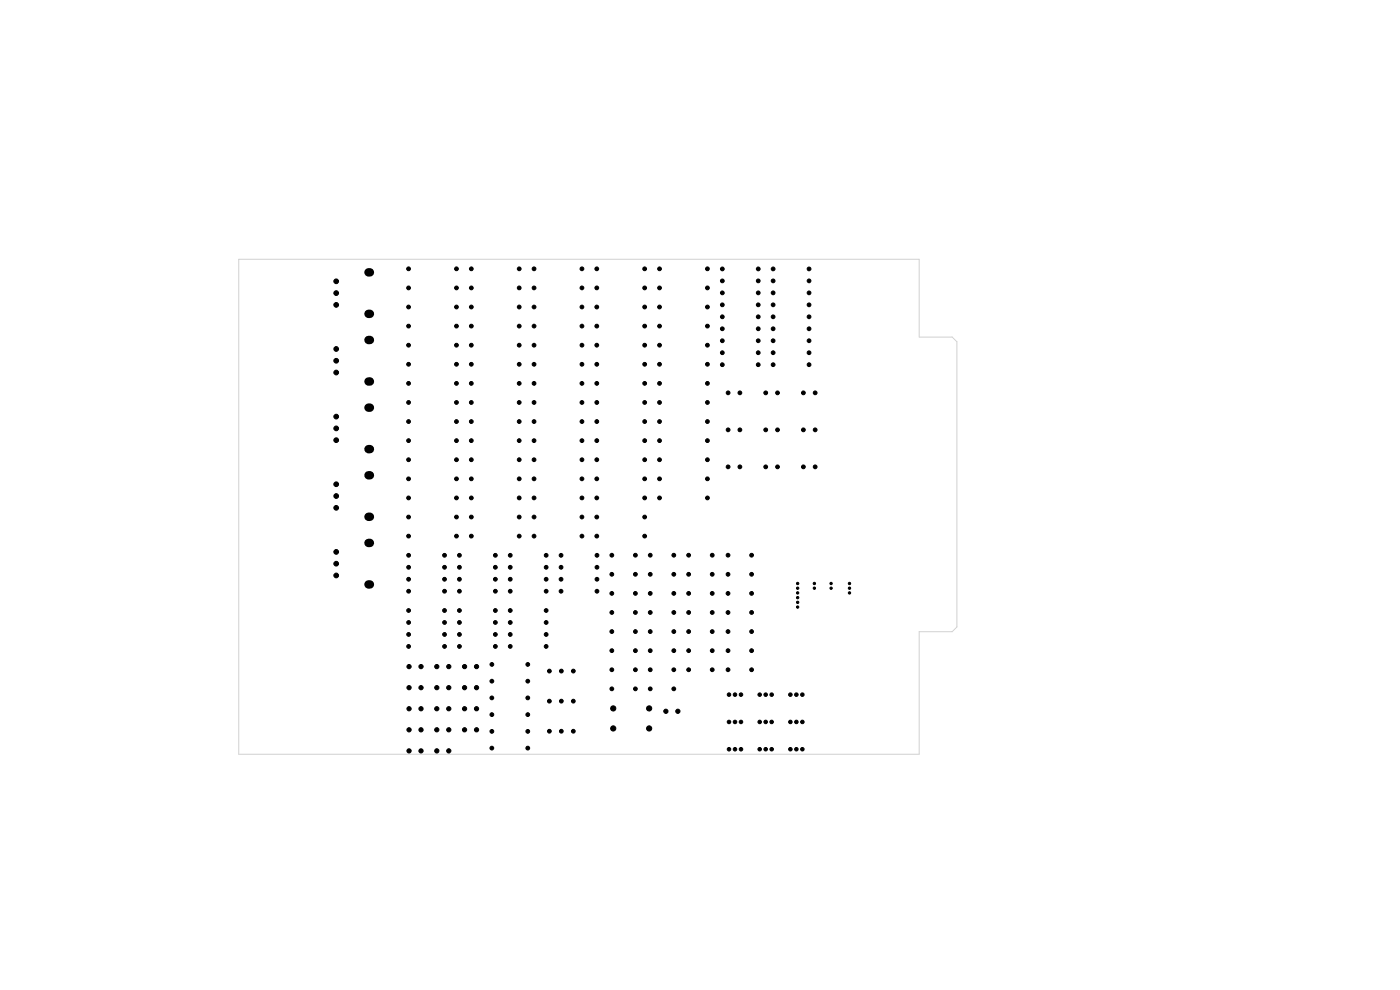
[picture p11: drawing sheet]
<svg xmlns="http://www.w3.org/2000/svg" width="297mm" height="210mm" viewBox="0 0 297 210" stroke-linecap="round" stroke-linejoin="round" font-family="sans-serif">
<path d="M50.7 55h144.3v16.5h7l1 1v60.5l-1 1h-7v26h-144.3z" fill="none" stroke="#d0d2cd" stroke-width=".21"/>
<g fill="#000" stroke="#000" stroke-width=".21">
<circle cx="71.3" cy="59.7" r=".5"/>
<circle cx="86.7" cy="57" r=".4"/>
<circle cx="96.8" cy="57" r=".4"/>
<circle cx="100" cy="57" r=".4"/>
<circle cx="110.1" cy="57" r=".4"/>
<circle cx="113.3" cy="57" r=".4"/>
<circle cx="123.5" cy="57" r=".4"/>
<circle cx="126.6" cy="57" r=".4"/>
<circle cx="136.8" cy="57" r=".4"/>
<circle cx="139.9" cy="57" r=".4"/>
<circle cx="150.1" cy="57" r=".4"/>
<circle cx="153.2" cy="57" r=".4"/>
<circle cx="153.2" cy="59.6" r=".4"/>
<circle cx="160.9" cy="57" r=".4"/>
<circle cx="160.9" cy="59.6" r=".4"/>
<circle cx="164" cy="59.6" r=".4"/>
<circle cx="164" cy="57" r=".4"/>
<circle cx="171.6" cy="57" r=".4"/>
<circle cx="171.6" cy="59.6" r=".4"/>
<circle cx="71.3" cy="64.7" r=".5"/>
<circle cx="71.3" cy="79" r=".5"/>
<circle cx="71.3" cy="74" r=".5"/>
<circle cx="71.3" cy="62.2" r=".5"/>
<circle cx="71.3" cy="76.5" r=".5"/>
<circle cx="86.7" cy="69.2" r=".4"/>
<circle cx="86.7" cy="73.2" r=".4"/>
<circle cx="86.7" cy="65.1" r=".4"/>
<circle cx="86.7" cy="77.3" r=".4"/>
<circle cx="86.7" cy="61.1" r=".4"/>
<circle cx="96.8" cy="69.2" r=".4"/>
<circle cx="96.8" cy="73.2" r=".4"/>
<circle cx="96.8" cy="65.1" r=".4"/>
<circle cx="96.8" cy="61.1" r=".4"/>
<circle cx="96.8" cy="77.3" r=".4"/>
<circle cx="100" cy="69.2" r=".4"/>
<circle cx="100" cy="65.1" r=".4"/>
<circle cx="100" cy="73.2" r=".4"/>
<circle cx="100" cy="77.3" r=".4"/>
<circle cx="100" cy="61.1" r=".4"/>
<circle cx="110.1" cy="69.2" r=".4"/>
<circle cx="110.1" cy="65.1" r=".4"/>
<circle cx="110.1" cy="73.2" r=".4"/>
<circle cx="110.1" cy="61.1" r=".4"/>
<circle cx="110.1" cy="77.3" r=".4"/>
<circle cx="113.3" cy="69.2" r=".4"/>
<circle cx="113.3" cy="73.2" r=".4"/>
<circle cx="113.3" cy="65.1" r=".4"/>
<circle cx="113.3" cy="77.3" r=".4"/>
<circle cx="113.3" cy="61.1" r=".4"/>
<circle cx="123.5" cy="69.2" r=".4"/>
<circle cx="123.5" cy="65.1" r=".4"/>
<circle cx="123.5" cy="73.2" r=".4"/>
<circle cx="123.5" cy="61.1" r=".4"/>
<circle cx="123.5" cy="77.3" r=".4"/>
<circle cx="126.6" cy="69.2" r=".4"/>
<circle cx="126.6" cy="73.2" r=".4"/>
<circle cx="126.6" cy="65.1" r=".4"/>
<circle cx="126.6" cy="77.3" r=".4"/>
<circle cx="126.6" cy="61.1" r=".4"/>
<circle cx="136.8" cy="69.2" r=".4"/>
<circle cx="136.8" cy="73.2" r=".4"/>
<circle cx="136.8" cy="65.1" r=".4"/>
<circle cx="136.8" cy="77.3" r=".4"/>
<circle cx="136.8" cy="61.1" r=".4"/>
<circle cx="139.9" cy="69.2" r=".4"/>
<circle cx="139.9" cy="73.2" r=".4"/>
<circle cx="139.9" cy="65.1" r=".4"/>
<circle cx="139.9" cy="61.1" r=".4"/>
<circle cx="139.9" cy="77.3" r=".4"/>
<circle cx="150.1" cy="69.2" r=".4"/>
<circle cx="150.1" cy="65.1" r=".4"/>
<circle cx="150.1" cy="73.2" r=".4"/>
<circle cx="150.1" cy="77.3" r=".4"/>
<circle cx="150.1" cy="61.1" r=".4"/>
<circle cx="153.2" cy="77.4" r=".4"/>
<circle cx="153.2" cy="69.7" r=".4"/>
<circle cx="153.2" cy="62.1" r=".4"/>
<circle cx="153.2" cy="64.7" r=".4"/>
<circle cx="153.2" cy="67.2" r=".4"/>
<circle cx="153.2" cy="72.3" r=".4"/>
<circle cx="153.2" cy="74.8" r=".4"/>
<circle cx="160.9" cy="74.8" r=".4"/>
<circle cx="160.9" cy="69.7" r=".4"/>
<circle cx="160.9" cy="72.3" r=".4"/>
<circle cx="160.9" cy="67.2" r=".4"/>
<circle cx="160.9" cy="64.7" r=".4"/>
<circle cx="160.9" cy="62.1" r=".4"/>
<circle cx="160.9" cy="77.4" r=".4"/>
<circle cx="164" cy="64.7" r=".4"/>
<circle cx="164" cy="77.4" r=".4"/>
<circle cx="164" cy="62.1" r=".4"/>
<circle cx="164" cy="74.8" r=".4"/>
<circle cx="164" cy="69.7" r=".4"/>
<circle cx="164" cy="72.3" r=".4"/>
<circle cx="164" cy="67.2" r=".4"/>
<circle cx="171.6" cy="69.7" r=".4"/>
<circle cx="171.6" cy="64.7" r=".4"/>
<circle cx="171.6" cy="62.1" r=".4"/>
<circle cx="171.6" cy="77.4" r=".4"/>
<circle cx="171.6" cy="74.8" r=".4"/>
<circle cx="171.6" cy="72.3" r=".4"/>
<circle cx="171.6" cy="67.2" r=".4"/>
<circle cx="71.3" cy="88.4" r=".5"/>
<circle cx="71.3" cy="93.4" r=".5"/>
<circle cx="71.3" cy="90.9" r=".5"/>
<circle cx="86.7" cy="97.5" r=".4"/>
<circle cx="86.7" cy="89.4" r=".4"/>
<circle cx="86.7" cy="93.5" r=".4"/>
<circle cx="86.7" cy="85.4" r=".4"/>
<circle cx="86.7" cy="81.3" r=".4"/>
<circle cx="96.8" cy="97.5" r=".4"/>
<circle cx="96.8" cy="81.3" r=".4"/>
<circle cx="96.8" cy="89.4" r=".4"/>
<circle cx="96.8" cy="93.5" r=".4"/>
<circle cx="96.8" cy="85.4" r=".4"/>
<circle cx="100" cy="97.5" r=".4"/>
<circle cx="100" cy="93.5" r=".4"/>
<circle cx="100" cy="89.4" r=".4"/>
<circle cx="100" cy="81.3" r=".4"/>
<circle cx="100" cy="85.4" r=".4"/>
<circle cx="110.1" cy="97.5" r=".4"/>
<circle cx="110.1" cy="89.4" r=".4"/>
<circle cx="110.1" cy="85.4" r=".4"/>
<circle cx="110.1" cy="81.3" r=".4"/>
<circle cx="110.1" cy="93.5" r=".4"/>
<circle cx="113.3" cy="97.5" r=".4"/>
<circle cx="113.3" cy="85.4" r=".4"/>
<circle cx="113.3" cy="89.4" r=".4"/>
<circle cx="113.3" cy="93.5" r=".4"/>
<circle cx="113.3" cy="81.3" r=".4"/>
<circle cx="123.5" cy="97.5" r=".4"/>
<circle cx="123.5" cy="85.4" r=".4"/>
<circle cx="123.5" cy="89.4" r=".4"/>
<circle cx="123.5" cy="81.3" r=".4"/>
<circle cx="123.5" cy="93.5" r=".4"/>
<circle cx="126.6" cy="97.5" r=".4"/>
<circle cx="126.6" cy="81.3" r=".4"/>
<circle cx="126.6" cy="93.5" r=".4"/>
<circle cx="126.6" cy="89.4" r=".4"/>
<circle cx="126.6" cy="85.4" r=".4"/>
<circle cx="136.8" cy="97.5" r=".4"/>
<circle cx="136.8" cy="89.4" r=".4"/>
<circle cx="136.8" cy="93.5" r=".4"/>
<circle cx="136.8" cy="81.3" r=".4"/>
<circle cx="136.8" cy="85.4" r=".4"/>
<circle cx="139.9" cy="97.5" r=".4"/>
<circle cx="139.9" cy="93.5" r=".4"/>
<circle cx="139.9" cy="81.3" r=".4"/>
<circle cx="139.9" cy="89.4" r=".4"/>
<circle cx="139.9" cy="85.4" r=".4"/>
<circle cx="150.1" cy="97.5" r=".4"/>
<circle cx="150.1" cy="85.4" r=".4"/>
<circle cx="150.1" cy="93.5" r=".4"/>
<circle cx="150.1" cy="81.3" r=".4"/>
<circle cx="150.1" cy="89.4" r=".4"/>
<circle cx="154.5" cy="83.3" r=".4"/>
<circle cx="154.5" cy="99" r=".4"/>
<circle cx="154.5" cy="91.2" r=".4"/>
<circle cx="157" cy="83.3" r=".4"/>
<circle cx="157" cy="99" r=".4"/>
<circle cx="157" cy="91.2" r=".4"/>
<circle cx="162.4" cy="83.3" r=".4"/>
<circle cx="162.4" cy="99" r=".4"/>
<circle cx="162.4" cy="91.2" r=".4"/>
<circle cx="164.9" cy="83.3" r=".4"/>
<circle cx="164.9" cy="99" r=".4"/>
<circle cx="164.9" cy="91.2" r=".4"/>
<circle cx="170.4" cy="83.3" r=".4"/>
<circle cx="170.4" cy="99" r=".4"/>
<circle cx="170.4" cy="91.2" r=".4"/>
<circle cx="172.9" cy="83.3" r=".4"/>
<circle cx="172.9" cy="99" r=".4"/>
<circle cx="172.9" cy="91.2" r=".4"/>
<circle cx="71.3" cy="107.7" r=".5"/>
<circle cx="71.3" cy="102.7" r=".5"/>
<circle cx="71.3" cy="117.1" r=".5"/>
<circle cx="71.3" cy="119.6" r=".5"/>
<circle cx="71.3" cy="105.2" r=".5"/>
<circle cx="86.7" cy="105.6" r=".4"/>
<circle cx="86.7" cy="109.7" r=".4"/>
<circle cx="86.7" cy="101.6" r=".4"/>
<circle cx="86.7" cy="113.7" r=".4"/>
<circle cx="86.7" cy="117.8" r=".4"/>
<circle cx="94.3" cy="117.8" r=".4"/>
<circle cx="96.8" cy="105.6" r=".4"/>
<circle cx="96.8" cy="109.7" r=".4"/>
<circle cx="96.8" cy="101.6" r=".4"/>
<circle cx="96.8" cy="113.7" r=".4"/>
<circle cx="97.5" cy="117.8" r=".4"/>
<circle cx="100" cy="105.6" r=".4"/>
<circle cx="100" cy="109.7" r=".4"/>
<circle cx="100" cy="101.6" r=".4"/>
<circle cx="100" cy="113.7" r=".4"/>
<circle cx="105.1" cy="117.8" r=".4"/>
<circle cx="108.2" cy="117.8" r=".4"/>
<circle cx="110.1" cy="105.6" r=".4"/>
<circle cx="110.1" cy="109.7" r=".4"/>
<circle cx="110.1" cy="101.6" r=".4"/>
<circle cx="110.1" cy="113.7" r=".4"/>
<circle cx="113.3" cy="105.6" r=".4"/>
<circle cx="113.3" cy="101.6" r=".4"/>
<circle cx="113.3" cy="109.7" r=".4"/>
<circle cx="113.3" cy="113.7" r=".4"/>
<circle cx="115.9" cy="117.8" r=".4"/>
<circle cx="119" cy="117.8" r=".4"/>
<circle cx="123.5" cy="105.6" r=".4"/>
<circle cx="123.5" cy="101.6" r=".4"/>
<circle cx="123.5" cy="109.7" r=".4"/>
<circle cx="123.5" cy="113.7" r=".4"/>
<circle cx="126.6" cy="105.6" r=".4"/>
<circle cx="126.6" cy="101.6" r=".4"/>
<circle cx="126.6" cy="109.7" r=".4"/>
<circle cx="126.6" cy="113.7" r=".4"/>
<circle cx="126.6" cy="117.8" r=".4"/>
<circle cx="129.8" cy="117.8" r=".4"/>
<circle cx="134.8" cy="117.8" r=".4"/>
<circle cx="136.8" cy="105.6" r=".4"/>
<circle cx="136.8" cy="101.6" r=".4"/>
<circle cx="136.8" cy="109.7" r=".4"/>
<circle cx="136.8" cy="113.7" r=".4"/>
<circle cx="137.9" cy="117.8" r=".4"/>
<circle cx="139.9" cy="105.6" r=".4"/>
<circle cx="139.9" cy="101.6" r=".4"/>
<circle cx="142.9" cy="117.8" r=".4"/>
<circle cx="146.1" cy="117.8" r=".4"/>
<circle cx="150.1" cy="105.6" r=".4"/>
<circle cx="150.1" cy="101.6" r=".4"/>
<circle cx="151.1" cy="117.8" r=".4"/>
<circle cx="154.4" cy="117.8" r=".4"/>
<circle cx="159.4" cy="117.8" r=".4"/>
<circle cx="71.3" cy="122.1" r=".5"/>
<circle cx="86.7" cy="125.4" r=".4"/>
<circle cx="86.7" cy="122.9" r=".4"/>
<circle cx="86.7" cy="120.3" r=".4"/>
<circle cx="86.7" cy="129.5" r=".4"/>
<circle cx="86.7" cy="134.6" r=".4"/>
<circle cx="86.7" cy="132" r=".4"/>
<circle cx="86.7" cy="137.1" r=".4"/>
<circle cx="94.3" cy="120.3" r=".4"/>
<circle cx="94.3" cy="122.9" r=".4"/>
<circle cx="94.3" cy="125.4" r=".4"/>
<circle cx="94.3" cy="129.5" r=".4"/>
<circle cx="94.3" cy="132" r=".4"/>
<circle cx="94.3" cy="137.1" r=".4"/>
<circle cx="94.3" cy="134.6" r=".4"/>
<circle cx="97.5" cy="120.3" r=".4"/>
<circle cx="97.5" cy="122.9" r=".4"/>
<circle cx="97.5" cy="125.4" r=".4"/>
<circle cx="97.5" cy="137.1" r=".4"/>
<circle cx="97.5" cy="129.5" r=".4"/>
<circle cx="97.5" cy="132" r=".4"/>
<circle cx="97.5" cy="134.6" r=".4"/>
<circle cx="105.1" cy="125.4" r=".4"/>
<circle cx="105.1" cy="122.9" r=".4"/>
<circle cx="105.1" cy="120.3" r=".4"/>
<circle cx="105.1" cy="132" r=".4"/>
<circle cx="105.1" cy="137.1" r=".4"/>
<circle cx="105.1" cy="134.6" r=".4"/>
<circle cx="105.1" cy="129.5" r=".4"/>
<circle cx="108.2" cy="125.4" r=".4"/>
<circle cx="108.2" cy="120.3" r=".4"/>
<circle cx="108.2" cy="122.9" r=".4"/>
<circle cx="108.2" cy="134.6" r=".4"/>
<circle cx="108.2" cy="129.5" r=".4"/>
<circle cx="108.2" cy="137.1" r=".4"/>
<circle cx="108.2" cy="132" r=".4"/>
<circle cx="115.9" cy="120.3" r=".4"/>
<circle cx="115.9" cy="125.4" r=".4"/>
<circle cx="115.9" cy="122.9" r=".4"/>
<circle cx="115.9" cy="137.1" r=".4"/>
<circle cx="115.9" cy="134.6" r=".4"/>
<circle cx="115.9" cy="129.5" r=".4"/>
<circle cx="115.9" cy="132" r=".4"/>
<circle cx="119" cy="122.9" r=".4"/>
<circle cx="119" cy="120.3" r=".4"/>
<circle cx="119" cy="125.4" r=".4"/>
<circle cx="126.6" cy="125.4" r=".4"/>
<circle cx="126.6" cy="120.3" r=".4"/>
<circle cx="126.6" cy="122.9" r=".4"/>
<circle cx="129.8" cy="138" r=".4"/>
<circle cx="129.8" cy="134" r=".4"/>
<circle cx="129.8" cy="121.8" r=".4"/>
<circle cx="129.8" cy="125.9" r=".4"/>
<circle cx="129.8" cy="129.9" r=".4"/>
<circle cx="134.8" cy="138" r=".4"/>
<circle cx="134.8" cy="134" r=".4"/>
<circle cx="134.8" cy="121.8" r=".4"/>
<circle cx="134.8" cy="129.9" r=".4"/>
<circle cx="134.8" cy="125.9" r=".4"/>
<circle cx="137.9" cy="138" r=".4"/>
<circle cx="137.9" cy="134" r=".4"/>
<circle cx="137.9" cy="125.9" r=".4"/>
<circle cx="137.9" cy="129.9" r=".4"/>
<circle cx="137.9" cy="121.8" r=".4"/>
<circle cx="142.9" cy="138" r=".4"/>
<circle cx="142.9" cy="134" r=".4"/>
<circle cx="142.9" cy="129.9" r=".4"/>
<circle cx="142.9" cy="121.8" r=".4"/>
<circle cx="142.9" cy="125.9" r=".4"/>
<circle cx="146.1" cy="138" r=".4"/>
<circle cx="146.1" cy="134" r=".4"/>
<circle cx="146.1" cy="125.9" r=".4"/>
<circle cx="146.1" cy="121.8" r=".4"/>
<circle cx="146.1" cy="129.9" r=".4"/>
<circle cx="151.1" cy="138" r=".4"/>
<circle cx="151.1" cy="134" r=".4"/>
<circle cx="151.1" cy="129.9" r=".4"/>
<circle cx="151.1" cy="125.9" r=".4"/>
<circle cx="151.1" cy="121.8" r=".4"/>
<circle cx="154.4" cy="138" r=".4"/>
<circle cx="154.4" cy="134" r=".4"/>
<circle cx="154.4" cy="129.9" r=".4"/>
<circle cx="154.4" cy="121.8" r=".4"/>
<circle cx="154.4" cy="125.9" r=".4"/>
<circle cx="159.4" cy="138" r=".4"/>
<circle cx="159.4" cy="134" r=".4"/>
<circle cx="159.4" cy="129.9" r=".4"/>
<circle cx="159.4" cy="121.8" r=".4"/>
<circle cx="159.4" cy="125.9" r=".4"/>
<circle cx="169.2" cy="124.8" r=".25"/>
<circle cx="169.2" cy="128.8" r=".25"/>
<circle cx="169.2" cy="126.8" r=".25"/>
<circle cx="169.2" cy="125.8" r=".25"/>
<circle cx="169.2" cy="127.8" r=".25"/>
<circle cx="169.2" cy="123.8" r=".25"/>
<circle cx="172.8" cy="124.8" r=".25"/>
<circle cx="172.8" cy="123.8" r=".25"/>
<circle cx="176.3" cy="124.8" r=".25"/>
<circle cx="176.3" cy="123.8" r=".25"/>
<circle cx="180.2" cy="124.8" r=".25"/>
<circle cx="180.2" cy="125.8" r=".25"/>
<circle cx="180.2" cy="123.8" r=".25"/>
<circle cx="86.8" cy="150.3" r=".45"/>
<circle cx="86.8" cy="141.4" r=".45"/>
<circle cx="86.8" cy="159.3" r=".45"/>
<circle cx="86.8" cy="154.8" r=".45"/>
<circle cx="86.8" cy="145.9" r=".45"/>
<circle cx="89.3" cy="150.3" r=".45"/>
<circle cx="89.3" cy="141.4" r=".45"/>
<circle cx="89.3" cy="159.3" r=".45"/>
<circle cx="89.3" cy="154.8" r=".45"/>
<circle cx="89.3" cy="145.9" r=".45"/>
<circle cx="92.7" cy="150.3" r=".45"/>
<circle cx="92.7" cy="141.4" r=".45"/>
<circle cx="92.7" cy="159.3" r=".45"/>
<circle cx="92.7" cy="154.8" r=".45"/>
<circle cx="92.7" cy="145.9" r=".45"/>
<circle cx="95.2" cy="150.3" r=".45"/>
<circle cx="95.2" cy="141.4" r=".45"/>
<circle cx="95.2" cy="159.3" r=".45"/>
<circle cx="95.2" cy="154.8" r=".45"/>
<circle cx="95.2" cy="145.9" r=".45"/>
<circle cx="98.6" cy="150.3" r=".45"/>
<circle cx="98.6" cy="141.4" r=".45"/>
<circle cx="98.6" cy="154.8" r=".45"/>
<circle cx="98.6" cy="145.9" r=".45"/>
<circle cx="101.1" cy="150.3" r=".45"/>
<circle cx="101.1" cy="141.4" r=".45"/>
<circle cx="101.1" cy="154.8" r=".45"/>
<circle cx="101.1" cy="145.9" r=".45"/>
<circle cx="104.3" cy="158.7" r=".4"/>
<circle cx="104.3" cy="140.9" r=".4"/>
<circle cx="104.3" cy="148" r=".4"/>
<circle cx="104.3" cy="144.5" r=".4"/>
<circle cx="104.3" cy="155.1" r=".4"/>
<circle cx="104.3" cy="151.6" r=".4"/>
<circle cx="112" cy="158.7" r=".4"/>
<circle cx="112" cy="140.9" r=".4"/>
<circle cx="112" cy="148" r=".4"/>
<circle cx="112" cy="144.5" r=".4"/>
<circle cx="112" cy="155.1" r=".4"/>
<circle cx="112" cy="151.6" r=".4"/>
<circle cx="116.5" cy="142.4" r=".4"/>
<circle cx="116.5" cy="148.7" r=".4"/>
<circle cx="116.5" cy="155.1" r=".4"/>
<circle cx="119.1" cy="142.4" r=".4"/>
<circle cx="119.1" cy="155.1" r=".4"/>
<circle cx="119.1" cy="148.7" r=".4"/>
<circle cx="121.6" cy="142.4" r=".4"/>
<circle cx="121.6" cy="148.7" r=".4"/>
<circle cx="121.6" cy="155.1" r=".4"/>
<circle cx="129.8" cy="142.1" r=".4"/>
<circle cx="129.8" cy="146.1" r=".4"/>
<circle cx="130.1" cy="154.5" r=".55"/>
<circle cx="130.1" cy="150.3" r=".55"/>
<circle cx="134.8" cy="142.1" r=".4"/>
<circle cx="134.8" cy="146.1" r=".4"/>
<circle cx="137.7" cy="150.3" r=".55"/>
<circle cx="137.7" cy="154.5" r=".55"/>
<circle cx="137.9" cy="142.1" r=".4"/>
<circle cx="137.9" cy="146.1" r=".4"/>
<circle cx="141.3" cy="150.9" r=".45"/>
<circle cx="142.9" cy="142.1" r=".4"/>
<circle cx="142.9" cy="146.1" r=".4"/>
<circle cx="143.8" cy="150.9" r=".45"/>
<circle cx="146.1" cy="142.1" r=".4"/>
<circle cx="151.1" cy="142.1" r=".4"/>
<circle cx="154.4" cy="142.1" r=".4"/>
<circle cx="154.7" cy="153.1" r=".37"/>
<circle cx="154.7" cy="147.4" r=".37"/>
<circle cx="154.7" cy="158.9" r=".37"/>
<circle cx="155.9" cy="153.1" r=".37"/>
<circle cx="155.9" cy="147.4" r=".37"/>
<circle cx="155.9" cy="158.9" r=".37"/>
<circle cx="157.2" cy="153.1" r=".37"/>
<circle cx="157.2" cy="147.4" r=".37"/>
<circle cx="157.2" cy="158.9" r=".37"/>
<circle cx="159.4" cy="142.1" r=".4"/>
<circle cx="161.2" cy="153.1" r=".38"/>
<circle cx="161.2" cy="147.4" r=".38"/>
<circle cx="161.2" cy="158.9" r=".38"/>
<circle cx="162.4" cy="153.1" r=".38"/>
<circle cx="162.4" cy="147.4" r=".38"/>
<circle cx="162.4" cy="158.9" r=".38"/>
<circle cx="163.7" cy="153.1" r=".38"/>
<circle cx="163.7" cy="147.4" r=".38"/>
<circle cx="163.7" cy="158.9" r=".38"/>
<circle cx="167.7" cy="153.1" r=".37"/>
<circle cx="167.7" cy="147.4" r=".38"/>
<circle cx="167.7" cy="158.9" r=".38"/>
<circle cx="168.9" cy="153.1" r=".37"/>
<circle cx="168.9" cy="147.4" r=".38"/>
<circle cx="168.9" cy="158.9" r=".38"/>
<circle cx="170.2" cy="153.1" r=".37"/>
<circle cx="170.2" cy="147.4" r=".38"/>
<circle cx="170.2" cy="158.9" r=".38"/>
</g>
<path d="M78.2 57.8h.3M78.2 72.1h.3M78.2 66.6h.3M78.2 80.9h.3M78.2 86.5h.3M78.2 95.3h.3M78.2 100.8h.3M78.2 109.6h.3M78.2 115.2h.3M78.2 124h.3" fill="none" stroke="#000" stroke-width="1.8"/>
</svg>
